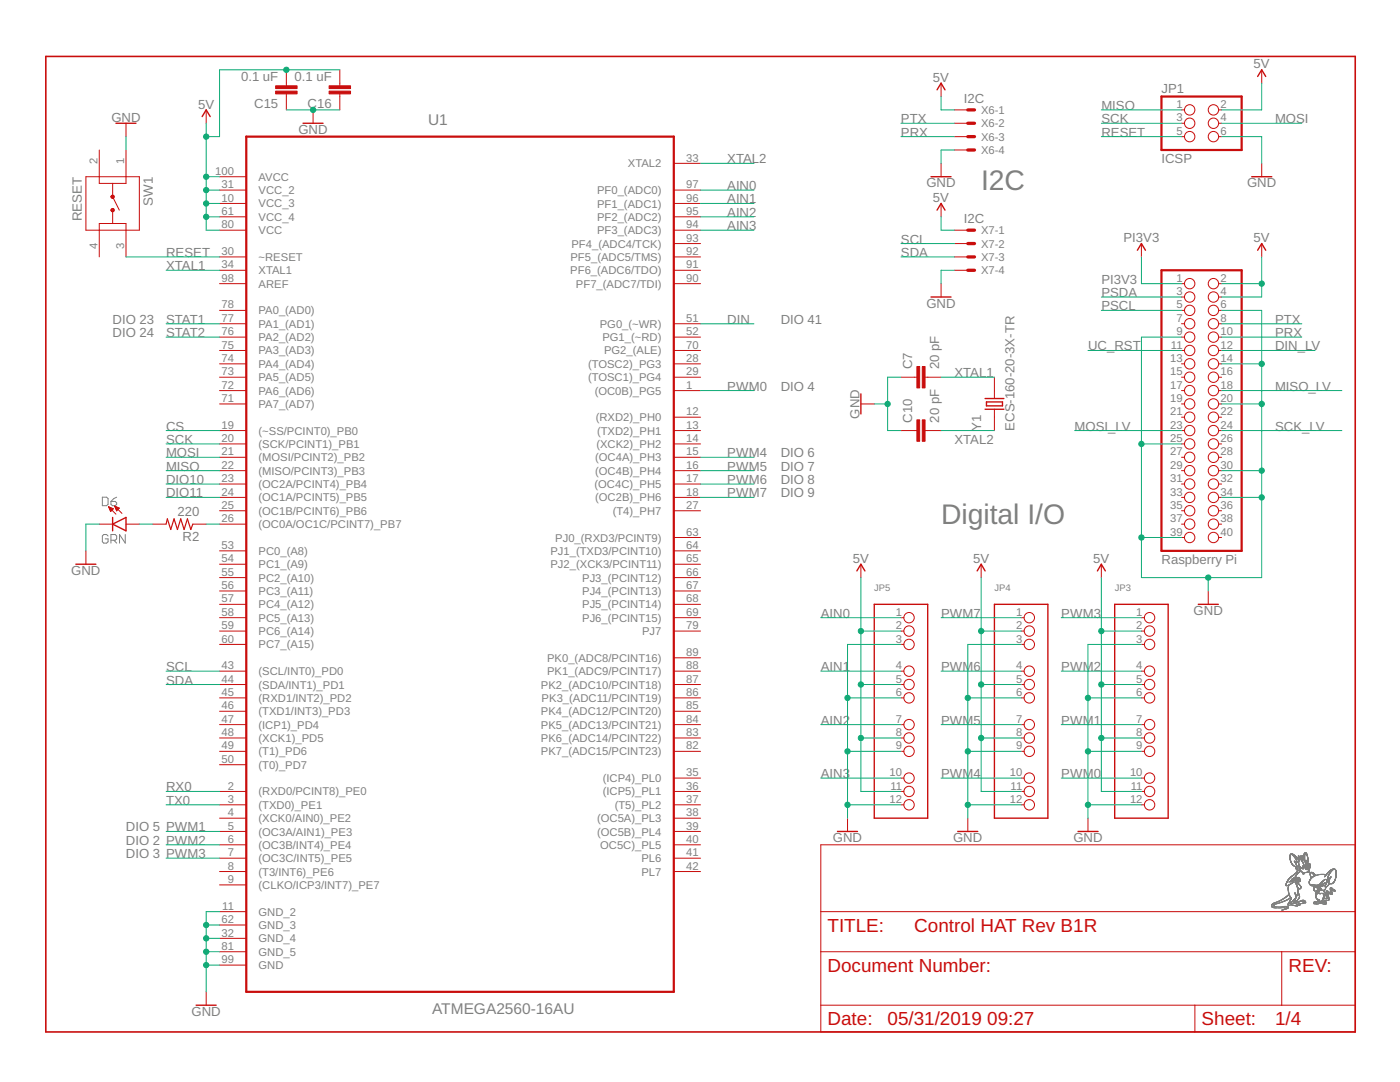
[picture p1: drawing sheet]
<svg xmlns="http://www.w3.org/2000/svg" width="279mm" height="216mm" viewBox="0 0 279 216" stroke-linecap="round" stroke-linejoin="round" font-family="sans-serif">
<defs><g id="words">
<g font-size="5.7" fill="#808080">
<text x="195.8" y="37.9">I2C</text>
<text x="187.8" y="104.6">Digital I/O</text>
</g>
<g font-size="3.8" fill="#c90d0c">
<text x="165.1" y="185.9">TITLE:</text>
<text x="182.5" y="185.9">Control HAT Rev B1R</text>
<text x="165.1" y="193.9">Document Number:</text>
<text x="257.1" y="193.9">REV:</text>
<text x="165.1" y="204.6">Date:</text>
<text x="177.1" y="204.6">05/31/2019</text>
<text x="197" y="204.6">09:27</text>
<text x="239.8" y="204.6">Sheet:</text>
<text x="254.5" y="204.6">1/4</text>
</g>
<g font-size="3.1" fill="#808080">
<text x="85.5" y="24.9">U1</text>
<text x="86.3" y="202.3">ATMEGA2560-16AU</text>
</g>
<g font-size="2.7" fill="#808080">
<text x="30.5" y="41.1" transform="rotate(-90 30.5 41.1)">SW1</text>
<text x="16.3" y="44.2" transform="rotate(-90 16.3 44.2)">RESET</text>
</g>
<g font-size="2.6" fill="#808080">
<text x="48.1" y="16.2">0.1 uF</text>
<text x="58.8" y="16.2">0.1 uF</text>
<text x="186.2" y="16.3">5V</text>
<text x="250.2" y="13.7">5V</text>
<text x="39.5" y="21.7">5V</text>
<text x="50.7" y="21.5">C15</text>
<text x="61.4" y="21.5">C16</text>
<text x="192.3" y="20.5">I2C</text>
<text x="219.8" y="21.9">MISO</text>
<text x="231.8" y="18.6">JP1</text>
<text x="22.2" y="24.3">GND</text>
<text x="59.6" y="26.7">GND</text>
<text x="179.8" y="27.3">PRX</text>
<text x="179.8" y="24.6">PTX</text>
<text x="219.8" y="24.6">SCK</text>
<text x="219.8" y="27.3">RESET</text>
<text x="254.5" y="24.6">MOSI</text>
<text x="145.1" y="32.6">XTAL2</text>
<text x="231.8" y="32.6">ICSP</text>
<text x="145.1" y="37.9">AIN0</text>
<text x="145.1" y="40.6">AIN1</text>
<text x="184.9" y="37.4">GND</text>
<text x="186.2" y="40.3">5V</text>
<text x="248.9" y="37.4">GND</text>
<text x="145.1" y="43.3">AIN2</text>
<text x="145.1" y="45.9">AIN3</text>
<text x="192.3" y="44.5">I2C</text>
<text x="33.1" y="51.3">RESET</text>
<text x="33.1" y="53.9">XTAL1</text>
<text x="179.8" y="51.3">SDA</text>
<text x="179.8" y="48.6">SCL</text>
<text x="224.2" y="48.3">PI3V3</text>
<text x="250.2" y="48.3">5V</text>
<text x="219.8" y="59.3">PSDA</text>
<text x="219.8" y="56.6">PI3V3</text>
<text x="22.5" y="64.6">DIO 23</text>
<text x="33.1" y="64.6">STAT1</text>
<text x="145.1" y="64.6">DIN</text>
<text x="155.8" y="64.6">DIO 41</text>
<text x="184.9" y="61.4">GND</text>
<text x="219.8" y="61.9">PSCL</text>
<text x="254.5" y="64.6">PTX</text>
<text x="22.5" y="67.3">DIO 24</text>
<text x="33.1" y="67.3">STAT2</text>
<text x="217.1" y="69.9">UC_RST</text>
<text x="254.5" y="67.3">PRX</text>
<text x="254.5" y="69.9">DIN_LV</text>
<text x="145.1" y="77.9">PWM0</text>
<text x="155.8" y="77.9">DIO 4</text>
<text x="182.1" y="73.7" transform="rotate(-90 182.1 73.7)">C7</text>
<text x="187.4" y="73.7" transform="rotate(-90 187.4 73.7)">20 pF</text>
<text x="190.5" y="75.3">XTAL1</text>
<text x="254.5" y="77.9">MISO_LV</text>
<text x="171.5" y="83.5" transform="rotate(-90 171.5 83.5)">GND</text>
<text x="33.1" y="88.6">SCK</text>
<text x="33.1" y="85.9">CS</text>
<text x="182.1" y="84.3" transform="rotate(-90 182.1 84.3)">C10</text>
<text x="187.4" y="84.3" transform="rotate(-90 187.4 84.3)">20 pF</text>
<text x="190.5" y="88.6">XTAL2</text>
<text x="195.8" y="85.9" transform="rotate(-90 195.8 85.9)">Y1</text>
<text x="202.5" y="85.9" transform="rotate(-90 202.5 85.9)">ECS-160-20-3X-TR</text>
<text x="214.5" y="85.9">MOSI_LV</text>
<text x="254.5" y="85.9">SCK_LV</text>
<text x="33.1" y="91.3">MOSI</text>
<text x="33.1" y="93.9">MISO</text>
<text x="145.1" y="91.3">PWM4</text>
<text x="145.1" y="93.9">PWM5</text>
<text x="155.8" y="91.3">DIO 6</text>
<text x="155.8" y="93.9">DIO 7</text>
<text x="33.1" y="96.6">DIO10</text>
<text x="33.1" y="99.3">DIO11</text>
<text x="145.1" y="96.6">PWM6</text>
<text x="145.1" y="99.3">PWM7</text>
<text x="155.8" y="96.6">DIO 8</text>
<text x="155.8" y="99.3">DIO 9</text>
<text x="35.4" y="103">220</text>
<text x="36.4" y="108">R2</text>
<text x="170.2" y="112.3">5V</text>
<text x="194.2" y="112.3">5V</text>
<text x="218.2" y="112.3">5V</text>
<text x="231.8" y="112.6">Raspberry Pi</text>
<text x="14.2" y="114.7">GND</text>
<text x="163.8" y="123.3">AIN0</text>
<text x="187.8" y="123.3">PWM7</text>
<text x="211.8" y="123.3">PWM3</text>
<text x="238.2" y="122.7">GND</text>
<text x="33.1" y="136.6">SDA</text>
<text x="33.1" y="133.9">SCL</text>
<text x="163.8" y="133.9">AIN1</text>
<text x="187.8" y="133.9">PWM6</text>
<text x="211.8" y="133.9">PWM2</text>
<text x="163.8" y="144.6">AIN2</text>
<text x="187.8" y="144.6">PWM5</text>
<text x="211.8" y="144.6">PWM1</text>
<text x="163.8" y="155.2">AIN3</text>
<text x="187.8" y="155.2">PWM4</text>
<text x="211.8" y="155.2">PWM0</text>
<text x="33.1" y="160.6">TX0</text>
<text x="33.1" y="157.9">RX0</text>
<text x="25.1" y="165.9">DIO 5 PWM1</text>
<text x="25.1" y="168.6">DIO 2 PWM2</text>
<text x="25.1" y="171.2">DIO 3 PWM3</text>
<text x="166.2" y="168">GND</text>
<text x="190.2" y="168">GND</text>
<text x="214.2" y="168">GND</text>
<text x="38.2" y="202.7">GND</text>
</g>
<g font-size="2.2" fill="#808080">
<text x="195.8" y="22.7">X6-1</text>
<text x="234.8" y="21.6">1</text>
<text x="243.6" y="21.6">2</text>
<text x="195.8" y="25.4">X6-2</text>
<text x="195.8" y="28.1">X6-3</text>
<text x="234.8" y="24.2">3</text>
<text x="234.8" y="26.9">5</text>
<text x="243.6" y="24.2">4</text>
<text x="243.6" y="26.9">6</text>
<text x="19.4" y="32.8" transform="rotate(-90 19.4 32.8)">2</text>
<text x="24.8" y="32.8" transform="rotate(-90 24.8 32.8)">1</text>
<text x="42.9" y="34.9">100</text>
<text x="125.3" y="33.4">XTAL2</text>
<text x="136.9" y="32.2">33</text>
<text x="195.8" y="30.7">X6-4</text>
<text x="44.2" y="37.6">31</text>
<text x="44.2" y="40.2">10</text>
<text x="51.6" y="36.1">AVCC</text>
<text x="51.6" y="38.7">VCC_2</text>
<text x="51.6" y="41.4">VCC_3</text>
<text x="119.1" y="38.7">PF0_(ADC0)</text>
<text x="119.1" y="41.4">PF1_(ADC1)</text>
<text x="136.9" y="37.6">97</text>
<text x="136.9" y="40.2">96</text>
<text x="44.2" y="42.9">61</text>
<text x="44.2" y="45.6">80</text>
<text x="51.6" y="44.1">VCC_4</text>
<text x="51.6" y="46.7">VCC</text>
<text x="119.1" y="44.1">PF2_(ADC2)</text>
<text x="119.1" y="46.7">PF3_(ADC3)</text>
<text x="136.9" y="42.9">95</text>
<text x="136.9" y="45.6">94</text>
<text x="195.8" y="46.7">X7-1</text>
<text x="19.4" y="49.6" transform="rotate(-90 19.4 49.6)">4</text>
<text x="24.8" y="49.6" transform="rotate(-90 24.8 49.6)">3</text>
<text x="44.2" y="50.9">30</text>
<text x="44.2" y="53.6">34</text>
<text x="51.6" y="52.1">~RESET</text>
<text x="113.8" y="52.1">PF5_(ADC5/TMS)</text>
<text x="114" y="49.4">PF4_(ADC4/TCK)</text>
<text x="136.9" y="48.2">93</text>
<text x="136.9" y="50.9">92</text>
<text x="136.9" y="53.6">91</text>
<text x="195.8" y="49.4">X7-2</text>
<text x="195.8" y="52.1">X7-3</text>
<text x="44.2" y="56.2">98</text>
<text x="51.6" y="54.7">XTAL1</text>
<text x="51.6" y="57.4">AREF</text>
<text x="113.8" y="54.7">PF6_(ADC6/TDO)</text>
<text x="114.9" y="57.4">PF7_(ADC7/TDI)</text>
<text x="136.9" y="56.2">90</text>
<text x="195.8" y="54.7">X7-4</text>
<text x="234.8" y="56.2">1</text>
<text x="234.8" y="58.9">3</text>
<text x="243.6" y="56.2">2</text>
<text x="243.6" y="58.9">4</text>
<text x="44.2" y="61.6">78</text>
<text x="44.2" y="64.2">77</text>
<text x="51.6" y="62.7">PA0_(AD0)</text>
<text x="51.6" y="65.4">PA1_(AD1)</text>
<text x="119.7" y="65.4">PG0_(~WR)</text>
<text x="136.9" y="64.2">51</text>
<text x="234.8" y="61.6">5</text>
<text x="234.8" y="64.2">7</text>
<text x="243.6" y="61.6">6</text>
<text x="243.6" y="64.2">8</text>
<text x="44.2" y="66.9">76</text>
<text x="44.2" y="69.6">75</text>
<text x="51.6" y="68.1">PA2_(AD2)</text>
<text x="51.6" y="70.7">PA3_(AD3)</text>
<text x="120.2" y="68.1">PG1_(~RD)</text>
<text x="120.5" y="70.7">PG2_(ALE)</text>
<text x="136.9" y="66.9">52</text>
<text x="136.9" y="69.6">70</text>
<text x="233.7" y="69.6">11</text>
<text x="234.8" y="66.9">9</text>
<text x="243.6" y="66.9">10</text>
<text x="243.6" y="69.6">12</text>
<text x="44.2" y="72.2">74</text>
<text x="44.2" y="74.9">73</text>
<text x="44.2" y="77.6">72</text>
<text x="51.6" y="73.4">PA4_(AD4)</text>
<text x="51.6" y="76.1">PA5_(AD5)</text>
<text x="117.4" y="73.4">(TOSC2)_PG3</text>
<text x="117.4" y="76.1">(TOSC1)_PG4</text>
<text x="136.9" y="72.2">28</text>
<text x="136.9" y="74.9">29</text>
<text x="136.9" y="77.6">1</text>
<text x="233.5" y="72.2">13</text>
<text x="233.5" y="74.9">15</text>
<text x="233.5" y="77.6">17</text>
<text x="243.6" y="72.2">14</text>
<text x="243.6" y="74.9">16</text>
<text x="243.6" y="77.6">18</text>
<text x="44.2" y="80.2">71</text>
<text x="51.6" y="78.7">PA6_(AD6)</text>
<text x="51.6" y="81.4">PA7_(AD7)</text>
<text x="118.7" y="78.7">(OC0B)_PG5</text>
<text x="136.9" y="82.9">12</text>
<text x="233.5" y="80.2">19</text>
<text x="233.5" y="82.9">21</text>
<text x="243.6" y="80.2">20</text>
<text x="243.6" y="82.9">22</text>
<text x="44.2" y="85.6">19</text>
<text x="44.2" y="88.2">20</text>
<text x="51.6" y="86.7">(~SS/PCINT0)_PB0</text>
<text x="51.6" y="89.4">(SCK/PCINT1)_PB1</text>
<text x="118.9" y="84.1">(RXD2)_PH0</text>
<text x="119" y="89.4">(XCK2)_PH2</text>
<text x="119.2" y="86.7">(TXD2)_PH1</text>
<text x="136.9" y="85.6">13</text>
<text x="136.9" y="88.2">14</text>
<text x="233.5" y="85.6">23</text>
<text x="233.5" y="88.2">25</text>
<text x="243.6" y="85.6">24</text>
<text x="243.6" y="88.2">26</text>
<text x="44.2" y="90.9">21</text>
<text x="44.2" y="93.6">22</text>
<text x="51.6" y="92.1">(MOSI/PCINT2)_PB2</text>
<text x="51.6" y="94.7">(MISO/PCINT3)_PB3</text>
<text x="118.8" y="92.1">(OC4A)_PH3</text>
<text x="118.8" y="94.7">(OC4B)_PH4</text>
<text x="136.9" y="90.9">15</text>
<text x="136.9" y="93.6">16</text>
<text x="233.5" y="90.9">27</text>
<text x="233.5" y="93.6">29</text>
<text x="243.6" y="90.9">28</text>
<text x="243.6" y="93.6">30</text>
<text x="44.2" y="96.2">23</text>
<text x="44.2" y="98.9">24</text>
<text x="44.2" y="101.5">25</text>
<text x="51.6" y="97.4">(OC2A/PCINT4)_PB4</text>
<text x="51.6" y="100.1">(OC1A/PCINT5)_PB5</text>
<text x="118.7" y="97.4">(OC4C)_PH5</text>
<text x="118.8" y="100.1">(OC2B)_PH6</text>
<text x="136.9" y="96.2">17</text>
<text x="136.9" y="98.9">18</text>
<text x="136.9" y="101.5">27</text>
<text x="233.5" y="96.2">31</text>
<text x="233.5" y="98.9">33</text>
<text x="233.5" y="101.5">35</text>
<text x="243.6" y="96.2">32</text>
<text x="243.6" y="98.9">34</text>
<text x="243.6" y="101.5">36</text>
<text x="44.2" y="104.2">26</text>
<text x="51.6" y="102.7">(OC1B/PCINT6)_PB6</text>
<text x="51.6" y="105.4">(OC0A/OC1C/PCINT7)_PB7</text>
<text x="122.3" y="102.7">(T4)_PH7</text>
<text x="136.9" y="106.9">63</text>
<text x="233.5" y="104.2">37</text>
<text x="233.5" y="106.9">39</text>
<text x="243.6" y="104.2">38</text>
<text x="243.6" y="106.9">40</text>
<text x="44.2" y="109.5">53</text>
<text x="44.2" y="112.2">54</text>
<text x="51.6" y="110.7">PC0_(A8)</text>
<text x="51.6" y="113.4">PC1_(A9)</text>
<text x="109.8" y="110.7">PJ1_(TXD3/PCINT10)</text>
<text x="109.9" y="113.4">PJ2_(XCK3/PCINT11)</text>
<text x="110.8" y="108.1">PJ0_(RXD3/PCINT9)</text>
<text x="136.9" y="109.5">64</text>
<text x="136.9" y="112.2">65</text>
<text x="44.2" y="114.9">55</text>
<text x="44.2" y="117.5">56</text>
<text x="51.6" y="116.1">PC2_(A10)</text>
<text x="51.6" y="118.7">PC3_(A11)</text>
<text x="116.2" y="116.1">PJ3_(PCINT12)</text>
<text x="116.2" y="118.7">PJ4_(PCINT13)</text>
<text x="136.9" y="114.9">66</text>
<text x="136.9" y="117.5">67</text>
<text x="44.2" y="120.2">57</text>
<text x="44.2" y="122.9">58</text>
<text x="44.2" y="125.5">59</text>
<text x="51.6" y="121.4">PC4_(A12)</text>
<text x="51.6" y="124.1">PC5_(A13)</text>
<text x="116.2" y="121.4">PJ5_(PCINT14)</text>
<text x="116.2" y="124.1">PJ6_(PCINT15)</text>
<text x="136.9" y="120.2">68</text>
<text x="136.9" y="122.9">69</text>
<text x="136.9" y="125.5">79</text>
<text x="178.8" y="122.9">1</text>
<text x="178.8" y="125.5">2</text>
<text x="202.8" y="122.9">1</text>
<text x="202.8" y="125.5">2</text>
<text x="226.8" y="122.9">1</text>
<text x="226.8" y="125.5">2</text>
<text x="44.2" y="128.2">60</text>
<text x="51.6" y="126.7">PC6_(A14)</text>
<text x="51.6" y="129.4">PC7_(A15)</text>
<text x="128.1" y="126.7">PJ7</text>
<text x="136.9" y="130.9">89</text>
<text x="178.8" y="128.2">3</text>
<text x="202.8" y="128.2">3</text>
<text x="226.8" y="128.2">3</text>
<text x="44.2" y="133.5">43</text>
<text x="44.2" y="136.2">44</text>
<text x="51.6" y="134.7">(SCL/INT0)_PD0</text>
<text x="51.6" y="137.4">(SDA/INT1)_PD1</text>
<text x="107.9" y="137.4">PK2_(ADC10/PCINT18)</text>
<text x="109.2" y="132.1">PK0_(ADC8/PCINT16)</text>
<text x="109.2" y="134.7">PK1_(ADC9/PCINT17)</text>
<text x="136.9" y="133.5">88</text>
<text x="136.9" y="136.2">87</text>
<text x="178.8" y="133.5">4</text>
<text x="178.8" y="136.2">5</text>
<text x="202.8" y="133.5">4</text>
<text x="202.8" y="136.2">5</text>
<text x="226.8" y="133.5">4</text>
<text x="226.8" y="136.2">5</text>
<text x="44.2" y="138.9">45</text>
<text x="44.2" y="141.5">46</text>
<text x="51.6" y="140.1">(RXD1/INT2)_PD2</text>
<text x="51.6" y="142.7">(TXD1/INT3)_PD3</text>
<text x="107.9" y="142.7">PK4_(ADC12/PCINT20)</text>
<text x="108.1" y="140.1">PK3_(ADC11/PCINT19)</text>
<text x="136.9" y="138.9">86</text>
<text x="136.9" y="141.5">85</text>
<text x="178.8" y="138.9">6</text>
<text x="202.8" y="138.9">6</text>
<text x="226.8" y="138.9">6</text>
<text x="44.2" y="144.2">47</text>
<text x="44.2" y="146.9">48</text>
<text x="44.2" y="149.5">49</text>
<text x="51.6" y="145.4">(ICP1)_PD4</text>
<text x="51.6" y="148.1">(XCK1)_PD5</text>
<text x="107.9" y="145.4">PK5_(ADC13/PCINT21)</text>
<text x="107.9" y="148.1">PK6_(ADC14/PCINT22)</text>
<text x="136.9" y="144.2">84</text>
<text x="136.9" y="146.9">83</text>
<text x="136.9" y="149.5">82</text>
<text x="178.8" y="144.2">7</text>
<text x="178.8" y="146.9">8</text>
<text x="178.8" y="149.5">9</text>
<text x="202.8" y="144.2">7</text>
<text x="202.8" y="146.9">8</text>
<text x="202.8" y="149.5">9</text>
<text x="226.8" y="144.2">7</text>
<text x="226.8" y="146.9">8</text>
<text x="226.8" y="149.5">9</text>
<text x="44.2" y="152.2">50</text>
<text x="51.6" y="150.7">(T1)_PD6</text>
<text x="51.6" y="153.4">(T0)_PD7</text>
<text x="107.9" y="150.7">PK7_(ADC15/PCINT23)</text>
<text x="136.9" y="154.9">35</text>
<text x="177.5" y="154.9">10</text>
<text x="201.5" y="154.9">10</text>
<text x="225.5" y="154.9">10</text>
<text x="45.4" y="157.5">2</text>
<text x="45.4" y="160.2">3</text>
<text x="51.6" y="158.7">(RXD0/PCINT8)_PE0</text>
<text x="51.6" y="161.4">(TXD0)_PE1</text>
<text x="120.3" y="156.1">(ICP4)_PL0</text>
<text x="120.3" y="158.7">(ICP5)_PL1</text>
<text x="122.7" y="161.4">(T5)_PL2</text>
<text x="136.9" y="157.5">36</text>
<text x="136.9" y="160.2">37</text>
<text x="177.5" y="160.2">12</text>
<text x="177.7" y="157.5">11</text>
<text x="201.5" y="160.2">12</text>
<text x="201.7" y="157.5">11</text>
<text x="225.5" y="160.2">12</text>
<text x="225.7" y="157.5">11</text>
<text x="45.4" y="162.9">4</text>
<text x="45.4" y="165.5">5</text>
<text x="51.6" y="164">(XCK0/AIN0)_PE2</text>
<text x="51.6" y="166.7">(OC3A/AIN1)_PE3</text>
<text x="119.2" y="164.1">(OC5A)_PL3</text>
<text x="119.2" y="166.7">(OC5B)_PL4</text>
<text x="136.9" y="162.9">38</text>
<text x="136.9" y="165.5">39</text>
<text x="45.4" y="168.2">6</text>
<text x="45.4" y="170.9">7</text>
<text x="45.4" y="173.5">8</text>
<text x="51.6" y="169.4">(OC3B/INT4)_PE4</text>
<text x="51.6" y="172">(OC3C/INT5)_PE5</text>
<text x="119.8" y="169.4">OC5C)_PL5</text>
<text x="128" y="172.1">PL6</text>
<text x="136.9" y="168.2">40</text>
<text x="136.9" y="170.9">41</text>
<text x="136.9" y="173.5">42</text>
<text x="45.4" y="176.2">9</text>
<text x="51.6" y="174.7">(T3/INT6)_PE6</text>
<text x="51.6" y="177.4">(CLKO/ICP3/INT7)_PE7</text>
<text x="128" y="174.7">PL7</text>
<text x="44.2" y="184.2">62</text>
<text x="44.4" y="181.5">11</text>
<text x="51.6" y="182.7">GND_2</text>
<text x="51.6" y="185.4">GND_3</text>
<text x="44.2" y="186.9">32</text>
<text x="44.2" y="189.5">81</text>
<text x="51.6" y="188">GND_4</text>
<text x="51.6" y="190.7">GND_5</text>
<text x="44.2" y="192.2">99</text>
<text x="51.6" y="193.4">GND</text>
</g>
<g font-size="1.9" fill="#808080">
<text x="174.5" y="117.9">JP5</text>
<text x="198.5" y="117.9">JP4</text>
<text x="222.5" y="117.9">JP3</text>
</g>
</g></defs>
<g fill="none" stroke="#808080" stroke-width=".2">
<path d="M20.4 99.2h.9l.3 .3v1.1l-.3 .3h-.9zM23.3 99.2l-.6 .3-.6 .6M21.6 107l-.3-.3h-.6l-.3 .3v1.1l.3 .3h.6l.3-.3v-.6h-.6M22.1 107.8h.9l.3-.3v-.5l-.3-.3h-.9v1.7M22.1 100.1h.9l.3 .3v.2l-.3 .3h-.6l-.3-.3zM22.7 107.8l.6 .6M25 106.7v1.7l-1.1-1.7v1.7M255 180h-.2M255.1 179.9h-.2M255.2 179.9h-.1M255.4 179.8h-.2M255.4 179.7l-.1 .1"/>
<path d="M255.5 179.7h-.1M255.7 179.6l-.2 .1M255.7 179.6h-.1M255.8 179.6h-.1M255.9 179.5h-.1M256 180h-.2M256 179.5h-.1M256.1 179.4h-.2M256.1 179.9h-.2M256.2 179.3l-.1 .1M256.2 179.9h-.1M256.2 179.3h-.1"/>
<path d="M256.3 179.3h-.1M256.4 179.2h-.1M256.4 179.8h-.2M256.5 179.2h-.2M256.5 179.7l-.1 .1M256.5 179.1h-.1M256.6 179.7h-.1M256.6 179l-.1 .1M256.6 176.6h.1M256.6 176.7h.4M256.6 176.6v.1M256.6 176.7h.1"/>
<path d="M256.6 179h.1M256.6 176.5l.1 .1M256.6 176.5h.1M256.7 176.4v.1M256.7 176.4h.1M256.7 176.3h.1M256.7 179.6l-.1 .1M256.7 178.9l-.1 .1M256.7 176.3v.1M256.7 176.2h.1M256.8 178.9h-.1M256.8 176.1l-.1 .1"/>
<path d="M256.8 176.1h.1M256.8 179.6h-.1M256.8 178.9h.1M256.9 176h-.1M256.9 175.9h.1M256.9 179.6h-.1M256.9 178.8h-.1M256.9 175.8h.1M257 178.8h-.1M257 175.8h-.1M257 175.7h.1M257 179.5h-.1"/>
<path d="M257 176.7h.2l-.1 .1M257 178.7h.1M257.1 175.6h-.1M257.1 175.6h.1M257.1 179.5h-.1M257.1 178.6l-.1 .1M257.1 177.6h.1M257.1 177.5h.1M257.1 177.4h.1M257.1 177.3h.1M257.1 177.2h.1M257.1 177.1h.1"/>
<path d="M257.1 175.5h.1M257.1 177.8h.1M257.1 177.7h.1M257.1 177h.1M257.1 176.9h.1M257.1 176.8h.1M257.1 178.6h.1M257.1 177.9l.1 .1M257.1 178h.1M257.1 177.9h.1M257.1 177v.1M257.1 177.2v.2"/>
<path d="M257.2 178h.1M257.2 178.1h.1M257.2 178.2v.1M257.2 178.2h.1M257.2 179.4h-.1M257.2 178.4h.1M257.2 178.3v.1M257.2 178.3h.1M257.2 175.5h-.1M257.2 178.4l.1 .1M257.2 176.6h-.1M257.2 178.5h.1"/>
<path d="M257.2 175.4h.1M257.3 178.6h.1M257.3 179.3l-.1 .1M257.3 178.5h-.1M257.3 175.4h-.1M257.3 180h.1M257.3 178.7h.1M257.3 175.3h-.1M257.3 175.3h.1M257.3 178.8h.1M257.3 176.6h-.1M257.4 179.3h-.1"/>
<path d="M257.4 179.9h-.1M257.4 178.8h.1M257.4 171h.1M257.4 170.9h.1M257.4 179.9h.1M257.4 176.5h-.1M257.4 175.2h-.1M257.4 171.2h.1M257.4 179.8h.1M257.4 171.3h.1M257.4 178.9h.1M257.4 171.1h.1"/>
<path d="M257.4 171.2l.1 .2M257.4 170.7v.1M257.4 170.8v.1M257.4 170.8h.1M257.5 179.8h-.1M257.5 178.9v.1M257.5 171.4h.1M257.5 170.7h.1M257.5 179.7l-.1 .1M257.5 171.5h.1M257.5 176.5h-.1M257.5 175.2h-.1"/>
<path d="M257.5 171.5v.1M257.5 179.7h.1M257.5 179.6h.1M257.5 179.2h-.1M257.5 171.6h.1M257.5 170.6v.1M257.5 171.7l.1 .1M257.5 179h.1M257.5 175.1h.1M257.5 179.6v.1M257.5 176h-.3M257.5 171.7h.1"/>
<path d="M257.5 170.6h.1M257.5 170.5h.4M257.6 176.4h.1M257.6 179.6h-.1M257.6 171.8v.1M257.6 176.4h-.1M257.6 175.1h-.1M257.6 171.9h.1M257.6 170.5h-.1M257.6 179.5h.1M257.6 179.4h.1M257.6 175.9h-.1"/>
<path d="M257.6 175.8h.1M257.6 170.4l.1 .1M257.6 170.4h.4M257.6 171.9v.1M257.6 179.2h.1M257.6 179.1h.1M257.6 175h-.1M257.6 172h.1M257.7 179.3h.1M257.7 179.2h-.2M257.7 172.1h.1M257.7 179.3l-.1 .1"/>
<path d="M257.7 175.7h-.1M257.7 175h-.1M257.7 172.2h.1M257.7 170.3h.1M257.7 176.3h.1M257.7 175.7h.1M257.7 172.2l.1 .1M257.7 175.9h-.2M257.7 175.6h.1M257.7 172.3h.1M257.8 176.3h-.2M257.8 175.6h-.1"/>
<path d="M257.8 174.9h-.2M257.8 172.3h.1M257.8 174.9h-.1M257.8 172.4h.1M257.8 170.5h.1M257.9 180h-.1M257.9 175.9h.2M257.9 175.5h.1M257.9 175.4h.1M257.9 172.4h.1M257.9 179.9h-.1M257.9 176.2h-.1"/>
<path d="M257.9 175.9h-.2M257.9 174.8h-.1M257.9 172.5h.1M257.9 170.6h.1M257.9 172.5l.1 .1M257.9 179.9h.1M257.9 175.6h.1M257.9 170.4l.1 .1M258 176.1h.1M258 176h.7M258 175.8h-.1M258 172.6h.1"/>
<path d="M258 170.6h.1M258 174.8h-.1M258 179.8h-.1M258 176.1l-.1 .1M258 175.6h.1M258 170.7h.1M258 179.7v.1M258 174.7h.1M258 172.7h.1M258 170.5h.1M258.1 176h-.1M258.1 175.9h.1"/>
<path d="M258.1 170.7v.1M258.1 179.7h-.1M258.1 174.7h-.1M258.1 175.7h-.1M258.1 170.5h.1M258.1 175.7h.1M258.1 172.7h.1M258.1 170.8h.1M258.1 179.7h.1M258.1 179.6h.1M258.2 174.6h-.1M258.2 172.8h.1"/>
<path d="M258.2 170.8l.1 .1M258.2 170.6h.1M258.2 175.5h.1M258.2 175.4h.1M258.2 180h.1M258.2 175.6h.1M258.2 175.3h.1M258.2 175.2h.1M258.2 170.9h.1M258.2 176h.2M258.2 175.3h-.3M258.3 179.6h-.1"/>
<path d="M258.3 172.8h.1M258.3 170.9h.1M258.3 170.6h.1M258.3 175.7h.1M258.3 174.5h-.1M258.3 179.8h.3M258.3 175.2h-.1M258.3 171h.1M258.3 179.5h-.1M258.3 171.8h.1M258.3 175.1h.1M258.3 171.9h.1"/>
<path d="M258.3 170.7h.1M258.3 179.9h.1M258.3 175h.3M258.4 179.8h.1M258.4 179.5h-.1M258.4 175.7h.2M258.4 174.5h-.1M258.4 171.9h.1M258.4 170.7l.1 .1M258.4 175.1h-.1M258.4 171.1h.1M258.4 180h-.1"/>
<path d="M258.4 179.9h.1M258.4 179.4h-.1M258.4 174.4h-.1M258.4 172.9h.5M258.4 172h.1M258.4 171.1l.1 .1M258.4 179.9h-.2M258.4 179.7h.1M258.4 179.6h.1M258.4 178.2l.1 .1M258.4 178.2h.1M258.4 178.1v.1"/>
<path d="M258.4 175.6h.1M258.4 175.5h.1M258.4 172h.2M258.4 170.8h.1M258.4 175.4h.1M258.4 172.1h.1M258.5 179.6l-.1 .1M258.5 179.5h.1M258.5 178.4h.1M258.5 178.3h.1M258.5 175.7h.1M258.5 174.4h-.1"/>
<path d="M258.5 171.2h.1M258.5 170.8l.1 .1M258.5 179.4h.1M258.5 172.1h.1M258.5 179.7h.1M258.5 179.6h.1M258.5 179.3l-.1 .1M258.5 178.5h.1M258.5 175.3h.1M258.5 175.2h.1M258.5 174.3h.1M258.5 172.2h.1"/>
<path d="M258.5 171.3h.1M258.5 179.3h-.1M258.5 178.6h.1M258.5 175.8h.3M258.5 175.1h.3M258.5 174.3h-.1M258.6 178.6h.1M258.6 171.3h.1M258.6 170.9h.1M258.6 179.9h.1M258.6 179.7l-.1 .1M258.6 179.3h-.1"/>
<path d="M258.6 178.7h.1M258.6 178.6v.1M258.6 176.1l.1 .1M258.6 176.1h.1M258.6 176.1h.2M258.6 174.8v.2M258.6 174.9h.1M258.6 174.8h.1M258.6 172.3h.1M258.6 172.1h.1M258.6 171.4h.1M258.6 178.8h.1"/>
<path d="M258.6 175.2h-.1M258.6 178.9h.2M258.6 173.2v.1M258.6 176.3h.2M258.6 176.2h.1M258.6 173.2h.1M258.6 173.3h.1M258.6 172.4h.1M258.6 179.2h.1M258.6 178.9l.1 .1M258.6 176.3h.6M258.6 175.1h.1"/>
<path d="M258.6 174.7h.1M258.6 171.5h.1M258.6 171h.1M258.7 179.2h-.1M258.7 179h.1M258.7 176.4h.1M258.7 175.7h.1M258.7 175.6h.1M258.7 175.5h.1M258.7 174.8h-.1M258.7 174.2h-.1M258.7 173.4h.1"/>
<path d="M258.7 172.5h.1M258.7 172.4h.1M258.7 172.1h.1M258.7 171.5v.1M258.7 179.1h-.1M258.7 175.4h.1M258.7 173.1h-.1M258.7 172.5v.1M258.7 171.6h.1M258.7 171h.1M258.7 179.9h.1M258.7 178.9h-.1"/>
<path d="M258.7 176.5h.1M258.7 174.7h.1M258.7 176.1h.3M258.7 175.8h.3M258.7 173.5h.1M258.7 172.6h.1M258.7 171.7h.1M258.7 171.1h.1M258.7 180h-.1M258.7 176.6h.1M258.7 174.6h.1M258.7 173.1h.1"/>
<path d="M258.7 172.7h.1M258.8 176.6h.1M258.8 175.4h-.1M258.8 174.1h-.1M258.8 172.7h.1M258.8 171.8v.1M258.8 171.8h.1M258.8 171.1v.1M258.8 178.8h-.1M258.8 178.8h.1M258.8 178.7h.1M258.8 176.7h.1"/>
<path d="M258.8 175.1h.1M258.8 174.6h-.1M258.8 173.5h.1M258.8 173h-.1M258.8 172.8h.1M258.8 172.1h.1M258.8 171.9h.1M258.8 174.5h.1M258.8 172h.1M258.8 179.8h.1M258.8 179.7h.1M258.8 176.8h.1"/>
<path d="M258.8 175.3h-.1M258.8 175.2h.2M258.8 174h.1M258.8 172.9h.2M258.8 171.2h.1M258.8 179.7v.1M258.8 178.6h.1M258.8 176.4h.1M258.8 175.2h.1M258.8 173h.1M258.9 178.6l-.1 .1M258.9 178.6h.1"/>
<path d="M258.9 176.9h.1M258.9 176.8h.1M258.9 176.3h.1M258.9 176.2h.1M258.9 175.3h-.1M258.9 173.9h.1M258.9 174.5h-.1M258.9 174h-.1M258.9 171.2h.1M258.9 178.5h.1M258.9 177h.1M258.9 176.1h.1"/>
<path d="M258.9 174.4h-.1M258.9 173.9h-.1M258.9 173.8h.1M258.9 173.6h.2M258.9 171.3h.1M258.9 173.3h.1M258.9 177.1h.1M258.9 175.8h.1M258.9 179.6v.1M258.9 178.3h.1M258.9 177.2h.1M258.9 177.1h.2"/>
<path d="M258.9 173.7h.1M258.9 174.4h.1M258.9 173.7v.1M259 178.4h-.1M259 177.2h.1M259 175.7h.1M259 175.6h.1M259 179.6h-.1M259 178.2h.1M259 178.1h.1M259 171.4h.1M259 177.3h.1"/>
<path d="M259 177.4h.1M259 175.5h.1M259 174.3h-.1M259 172.9h.4M259 178.2v.1M259 175.1h.1M259 177.5h.1M259 175.3h.1M259 177.9l.1 .1M259 177.9h.1M259 177.8h.1M259 177.5v.2"/>
<path d="M259 177.6h.1M259 176.1l.1 .1M259 175.4h.1M259 175.2h-.2M259 175.1h.2M259 174.3h.1M259 179.5h.1M259 176.2h.1M259.1 179.5h-.1M259.1 178h-.1M259.1 171.2h.1M259.1 177.2h.1"/>
<path d="M259.1 176.3h.1M259.1 174.2h-.1M259.1 173.2h.3M259.1 171.1h.2M259.1 177.2l.1 .1M259.1 175.5h.1M259.1 171.1h.1M259.1 171h.1M259.1 180h-.1M259.1 178.2h.1M259.1 178.2l.1 .1M259.1 178.1v.1"/>
<path d="M259.1 175.5h-.1M259.1 174.2h.1M259.1 173.2h-.2M259.1 170.9h.1M259.1 170.8h.1M259.1 170.7h.1M259.1 179.4h.1M259.1 178.3h.1M259.1 176.4h.1M259.1 176h-.1M259.1 172.3h.1M259.1 172.2h.1"/>
<path d="M259.1 172.1h.1M259.1 172h.1M259.1 171.9h.1M259.2 178.4h.1M259.2 178.3h.1M259.2 175.9h-.1M259.2 172.4h.1M259.2 171.6h.1M259.2 170.9h-.1M259.2 179.3l-.1 .1M259.2 171.3h-.1M259.2 177.3h.1"/>
<path d="M259.2 176.4h.1M259.2 174.1h-.1M259.2 172.5h.1M259.2 171.8h.1M259.2 171.5h.1M259.2 171.2h-.1M259.2 179.3h.1M259.2 178.5l.1 .2M259.2 172.6h.1M259.2 171.9h.1M259.2 179.3h-.1M259.2 178.5h.1"/>
<path d="M259.2 177.4h.3M259.2 175.1h.1M259.2 172.7h.1M259.2 171.4h.1M259.2 176.5h.1M259.2 174.1h.1M259.2 171.7h.1M259.2 171h.1M259.3 171h.1M259.3 178.6h.1M259.3 176.5h.1M259.3 176h-.3"/>
<path d="M259.3 175.8h-.1M259.3 172.8h.1M259.3 171.7h-.2M259.3 171.3h-.1M259.3 179.2h-.1M259.3 179.1h.1M259.3 178.7h.1M259.3 175.2h.1M259.3 171.2h.1M259.3 179.9h-.2M259.3 178.8h.1M259.3 176.6h.1"/>
<path d="M259.3 174h-.1M259.3 173.7h.3M259.3 172.9l.2 .1M259.3 171.6h-.1M259.3 178.8v.1M259.3 179v.1M259.3 179h.1M259.3 178.9h.1M259.3 175.3h.1M259.4 175.3v.3M259.4 179l-.1 .1M259.4 171.5h-.2"/>
<path d="M259.4 171h-.1M259.4 179.8h.5M259.4 179h-.1M259.4 176.6h.1M259.4 175.7h-.1M259.4 175.6h.1M259.4 175.4h.1M259.4 173.2h.1M259.4 176.7h.1M259.4 175.9h-.2M259.4 174h-.1M259.4 173.4h.1"/>
<path d="M259.4 173.3h.1M259.4 171.5h-.1M259.4 170.9h-.1M259.4 173.7h-.5M259.4 175.5h.1M259.4 175.8h.1M259.4 173.5h.1M259.4 173h.1M259.4 170.9h.1M259.5 175.9h-.1M259.5 175.7h.1M259.5 171.4h.1"/>
<path d="M259.5 179.9h.1M259.5 176.8h.1M259.5 175.8h.1M259.5 173.9h.2M259.5 173.6h.1M259.5 173.9h-.1M259.5 173h.1M259.5 171.5h.1M259.5 171.2h.1M259.5 177.3h.1M259.5 176.8l.1 .1M259.5 173.7h.1"/>
<path d="M259.5 173.1h.2M259.6 173.8h.1M259.6 171.2h.1M259.6 179.9h-.3M259.6 177.2l-.1 .1M259.6 176.9v.1M259.6 171.5l.1 .1M259.6 170.8l-.2 .1M259.6 171.4h-.3M259.6 177.2h.1M259.6 177h.1M259.6 173.1h.1"/>
<path d="M259.6 171.3h.1M259.6 171h.4M259.7 177.1h-.1M259.7 173.2h.1M259.7 171.6h.1M259.7 171.1l-.4 .1M259.7 179.7l-.2 .1M259.7 173.9h.1M259.7 173.3h.3M259.7 171.7h.1M259.8 179.7h-.1M259.8 174h.1"/>
<path d="M259.8 173.3h.1M259.8 170.8h.3M259.8 171.7h.1M259.8 171.8h.1M259.8 171h-.2M259.8 171.8l.1 .1M259.8 171.3h.1M259.8 170.9h.1M259.8 170.8h-.3M259.9 171.9h.1M259.9 171.2h.2M259.9 179.9h.1"/>
<path d="M259.9 174.1h.2M259.9 171.7h.1M259.9 171.6h.1M259.9 171.2h.1M259.9 171.5h.1M259.9 170.9h-.1M259.9 179.6h.3M259.9 174.2h.1M259.9 174.3h.2M259.9 173.1h.3M259.9 173h.3M259.9 172.9h.5"/>
<path d="M259.9 172h.1M259.9 171h.2M260 179.9h.1M260 173.1h.2M260 172.9h.4M260 172h.1M260 171.2h.1M260 179.6l-.3 .1M260 173.2h.1M260 172.8h.4M260 172.1h.1M260 171.4h.1"/>
<path d="M260 170.8h.2M260 180h.1M260 174.4h.2M260 171.3h.1M260.1 172.2h.1M260.1 171.5h.2M260.1 171.1h.1M260.1 170.8l-.2 .1M260.1 179.7l.2 .1M260.1 179.7h.1M260.1 179.6l.2 .1M260.1 173.4h-.1"/>
<path d="M260.1 172.3h.1M260.1 171.3h.1M260.1 171h.1M260.1 173.3h.1M260.1 172.4h.1M260.1 171.5h.3M260.1 171.4h.1M260.1 170.9h.1M260.2 173.3h-.1M260.2 172.5h.1M260.2 170.7h.1M260.2 172.6h.1"/>
<path d="M260.2 172.7h.1M260.2 171.6h.2M260.2 170.7v.1M260.2 170.6h.1M260.2 173.2h-.2M260.2 171.4h-.3M260.2 170.5h.1M260.2 179.8h.3M260.2 174.3h.1M260.2 174.2h.1M260.3 173.2h-.1M260.3 170.4h.1"/>
<path d="M260.3 179.7h.1M260.3 171.7h.1M260.3 170.4h-.1M260.3 170.3h.1M260.3 173.1h-.1M260.3 179.9h.2M260.3 179.7l.1 .1M260.3 173h.4M260.3 171.5h.1M260.3 171.4h.1M260.3 171.3h.1M260.3 171.2h.1"/>
<path d="M260.3 171.1h.1M260.3 171h.1M260.3 170.9h.1M260.3 170.8h.1M260.3 170.7h.1M260.3 170.6h.1M260.4 179.9h.2M260.4 171.8h.1M260.4 170.6h.1M260.4 170.5h.1M260.4 170.3h-.1M260.4 173h1.1"/>
<path d="M260.4 171.9h.1M260.4 170.2h-.1M260.4 170.2h.3M260.4 180h.2M260.4 170.4v.1M260.4 170.3h.1M260.5 173.1h-.2M260.5 172h.2M260.5 170.4h-.1M260.5 170.2h.1M260.5 172.1h.1M260.5 172h.1"/>
<path d="M260.5 170.3h.1M260.5 172.2h.2M260.5 173.3h.8M260.6 173.4h.7M260.6 173.3h.7M260.6 173h.1M260.6 172.3h.1M260.6 172.2h.1M260.6 171.9h.1M260.6 170.1v.1M260.6 172.9h.1M260.6 172.4h.1"/>
<path d="M260.6 171.8h.1M260.6 173.4h.6M260.6 172.8h.1M260.6 171.7h.1M260.6 172.7h.2M260.6 172.6h.2M260.6 172.6h.1M260.6 172.5h.1M260.6 172.1h.1M260.6 172h.1M260.6 171.6h.1M260.6 173.5h.6"/>
<path d="M260.6 172.7h.1M260.7 174.1l-.8 .1M260.7 171.8h-.1M260.7 173.5h.4M260.7 172.8h-.1M260.7 170.3h.1M260.7 170.2l.1 .1M260.8 170.4h.1M260.8 170.5l.1 .1M260.8 172.5h.7M260.8 170.5h.1M260.8 174.1h-.2"/>
<path d="M260.8 172.6h-.1M260.8 170.6h.1M260.9 172.4h.6M260.9 170.7h.1M260.9 174h.2M260.9 170.8v.1M260.9 174h-.1M260.9 172.5l-.1 .1M260.9 172.4h.5M260.9 172.3h.1M260.9 170.9h.1M260.9 170.7v.1"/>
<path d="M260.9 173h.6M260.9 172.2l.1 .1M260.9 171.1h.1M260.9 171h.1M260.9 170.9l.1 .1M261 171.1h.1M261 172.1h.1M261 171.1v.1M261 172.1v.1M261 172.2l-.1 .1M261 171.2v.1M261 172v.1"/>
<path d="M261 172h.1M261 171.9h.1M261 171.8h.1M261 171.3h.1M261 171.2h.1M261 172.9h.5M261 172.3h.4M261 171.7h.1M261 171.6h.1M261 171.5h.1M261 172.8h.5M261 171.4h.1"/>
<path d="M261 171.7v.1M261 171.9v.1M261.1 172.8h.4M261.1 172.5l.4 .1M261.1 173.9h-.1M261.1 172.7h.4M261.1 172.3h.2M261.1 174h.1M261.1 172.6h.4M261.1 173.9h.1M261.2 173.8h.1M261.2 174.1h.1"/>
<path d="M261.2 173.8h-.1M261.2 173.7h.1M261.3 173.7h-.1M261.3 176.2v.1M261.3 173.6h.1M261.3 176.2h.1M261.3 176.1h.1M261.3 176h.1M261.3 174h.1M261.3 173.8h.1M261.3 173.6l-.1 .1M261.3 175.9v.1"/>
<path d="M261.3 176.3h.1M261.3 173.9h.1M261.3 173.5h.1M261.3 175.8v.1M261.3 175.8h.1M261.3 175.7h.1M261.3 176.4h.1M261.4 175.8h-.1M261.4 176.5h.1M261.4 175.7h.1M261.4 173.2h-.9M261.4 176.5h.7"/>
<path d="M261.4 175.6h.1M261.5 176.6h.1M261.5 175.6h-.1M261.5 175.5h.1M261.5 173.1h-1M261.5 174.5h.1M261.5 174.4h.1M261.5 174.3h.1M261.5 174.7l.1 .1M261.5 174.5v.1M261.5 174.6h.1M261.5 173h-.6"/>
<path d="M261.5 174.7h.1M261.5 175.4h.1M261.5 174.8h.1M261.5 174.1h.3M261.6 175.5h-.1M261.6 174.9h.1M261.6 174.2h-.1M261.6 176.7h.1M261.6 175h.1M261.6 174.1h.3M261.6 175.4h.1M261.6 175.1h.1"/>
<path d="M261.6 176.7h.3M261.7 175.2h.1M261.7 175.1h.1M261.7 175.3h-.1M261.7 176.6h.2M261.7 175.3h.1M261.8 174.2h.1M261.8 176.8h1.6M261.9 174.2h.1M261.9 175.1h-.1M261.9 174.1h.1M261.9 175.1h.1"/>
<path d="M261.9 174.3h.1M262 174.3h.1M262 176.6h.6M262 175h-.1M262 174.2h.1M262 176.8h.5M262 174.4h.1M262.1 175h-.1M262.1 174.4h.1M262.1 174.2h.1M262.1 174.5h.1M262.2 177.5h.1"/>
<path d="M262.2 174.9h-.2M262.2 174.5h.1M262.2 174.3h.1M262.2 177.4h.1M262.2 177.3h.1M262.2 174.6h.1M262.2 177.6h.1M262.2 177.2h.1M262.2 177.7h.1M262.2 174.9h-.1M262.3 177.7h.1M262.3 177.1h.1"/>
<path d="M262.3 174.7h.1M262.3 177.1h-.1M262.3 177h.1M262.3 176.8l.1 .1M262.3 174.4h.1M262.3 179.9h.3M262.3 174.8h-.1M262.3 180h.1M262.3 177.8h.2M262.3 174.5h.1M262.4 177h.1M262.4 174.5h.1"/>
<path d="M262.4 180h.3M262.4 174.6h.1M262.4 179.9h.1M262.4 177.8h.3M262.4 177h1.1M262.4 176.9l-.1 .1M262.5 176.6h.5M262.5 174.8h-.2M262.5 174.7h.2M262.5 174.6h.1M262.5 178.3h.1M262.6 178.4h.1"/>
<path d="M262.6 178.3h.1M262.6 179h.1M262.6 178.5h.1M262.6 174.7h-.2M262.6 178.2h-.1M262.6 179.1h.1M262.6 178.7v.1M262.6 178.9h.1M262.6 178.8h.1M262.6 178.7h.1M262.6 178.5h.2M262.6 176.8h1"/>
<path d="M262.6 179.2h.1M262.6 178.6v.1M262.6 178.6h.1M262.6 176.8l.8 .1M262.7 178.1h-.1M262.7 179.2h.1M262.7 178.6l-.1 .1M262.7 179.3h.1M262.7 178.6h.1M262.7 177h.7M262.7 176.9h.7M262.8 179.3h.1"/>
<path d="M262.8 178.5h-.1M262.8 178h-.1M262.8 177.8h-.1M262.8 179.3l.1 .1M262.8 178.4h.1M262.8 178.3h.1M262.8 177.7h.1M262.8 177.1h.5M262.8 179.4h.1M262.8 176.7h.5M262.9 180h.3M262.9 179.5h.1"/>
<path d="M262.9 177.7h-.1M262.9 179.5l.1 .1M262.9 177.9l-.1 .1M262.9 177.2h.1M262.9 177.3h.1M262.9 178.2l-.1 .1M262.9 178.2h.1M262.9 177.6h.1M262.9 177.4h.2M262.9 177.4h.1M263 178.2h-.1M263 177.9h-.1"/>
<path d="M263 177.5h.1M263 174.6h-.3M263 179.6v.1M263 179.6h.1M263 179.7h.1M263 178.2l.3 .1M263 177.6h.2M263 177.6h-.1M263 179.8h.1M263 179.7l.1 .1M263 178.1h.1M263.1 179.9h.1"/>
<path d="M263.1 179.8h.1M263.1 178.1h-.1M263.1 177.8h.1M263.1 177.4h.3M263.1 178.2h.3M263.1 178.2h.1M263.1 177.8h-.1M263.1 179.5h.1M263.1 178h-.1M263.1 174.6h-.2M263.1 177.9h.1M263.2 177.9l-.1 .1"/>
<path d="M263.2 179.5h.1M263.2 177.5l-.1 .1M263.2 177.1h-.3M263.2 176.6h-.4M263.2 179.8h.2M263.2 177.7h.3M263.2 179.6h.1M263.2 177.9h.1M263.2 177.8h.1M263.3 177.5h-.2M263.3 174.5h1.2M263.3 179.6l.1 .1"/>
<path d="M263.3 178.3h.1M263.3 177.8h-.1M263.3 176.5h-.2M263.3 179.9h.2M263.3 179.7h.1M263.3 177.7h-.2M263.3 177.4h.1M263.3 174.5h-.2M263.4 179.9h.2M263.4 180h.1M263.4 176.5h-.2M263.4 178.4h.1"/>
<path d="M263.4 178.2h.1M263.4 177.1h.1M263.4 176.7h-.2M263.5 176.4h-.2M263.5 177.1h.1M263.5 176.8h.4M263.5 176.4h-.1M263.5 177.2h.1M263.5 177.2l.1 .1M263.6 176.3h-.1M263.6 180h-.1M263.6 177.6h-.1"/>
<path d="M263.6 177.3h.1M263.6 176.7h.1M263.6 177.5l-.1 .1M263.6 177.5h.1M263.6 177.4h.1M263.6 176.2h.1M263.7 179.9h-.1M263.7 177.5h.1M263.7 176.1l-.1 .1M263.7 176.1h.1M263.7 177.5l.1 .1M263.8 176.6h-.4"/>
<path d="M263.8 179.9h.1M263.8 178.2l.2 .1M263.8 178.2h.1M263.8 180h.1M263.8 177.6h.6M263.8 176.6h-.3M263.8 176h-.1M263.8 176.5h-.1M263.8 176h.1M263.9 179.8h-.3M263.9 179.7l-.1 .1M263.9 179.7h.1"/>
<path d="M263.9 179.7h-.1M263.9 179.6h.1M263.9 176.5h-.1M263.9 176h.1M263.9 178.3h.2M263.9 177.7h.2M264 179.5h-.1M264 179.4h.1M264 176.8h-.2M264 179.3h.1M264 175.9h-.2M264.1 179.6h.3"/>
<path d="M264.1 179.2h.1M264.1 178.4h.1M264.1 176.8h-.1M264.1 179.3h-.1M264.1 176.6h.1M264.1 176.5h.1M264.1 175.9h-.2M264.1 179.1h.1M264.1 177.7h.1M264.1 176.7h-.1M264.1 176.4h-.2M264.1 179.6h-.2"/>
<path d="M264.1 179l.1 .1M264.1 179h.1M264.1 178.6h.1M264.1 178.5h.1M264.1 178.4h.2M264.1 177.8h.1M264.1 176.7h.1M264.1 176.4h-.1M264.1 175.8h-.2M264.1 178.9v.1M264.1 178.9h.2M264.1 178.8h.1"/>
<path d="M264.1 178.7h.1M264.1 175.8h-.1M264.2 177.8h.1M264.2 180h-.2M264.2 177.9h.1M264.2 175.7h-.1M264.2 179.1h.1M264.2 178.9h-.1M264.2 177.9l.1 .1M264.2 176.3h-.1M264.2 175.7h.1M264.3 179.2h.1"/>
<path d="M264.3 178.5h.1M264.3 179.9h.2M264.3 179.6h.9M264.3 178h.1M264.3 176.3h-.1M264.3 175.6h-.1M264.3 179.9h-.2M264.3 179.2h.2M264.3 178.1h.1M264.3 175h.1M264.4 178.1h.1M264.4 176.2h-.1"/>
<path d="M264.4 175.6h-.1M264.4 179.3h.1M264.4 178.8h-.1M264.4 176.7h.1M264.4 176.6h.1M264.4 174.9h-.1M264.4 178.2h.1M264.4 177.5l-.1 .1M264.4 174.5h.3M264.5 178.8h-.1M264.5 176.8v.1M264.5 176.8h.1"/>
<path d="M264.5 176.1h.1M264.5 175.5h.2M264.5 174.9h-.1M264.5 180h.1M264.5 178.2h.1M264.5 177.5h-.1M264.5 177h.1M264.5 176.9h.1M264.5 176.1l-.2 .1M264.5 174.8h-.1M264.5 179.3h.1M264.5 178.7h-.1"/>
<path d="M264.5 178.2l.1 .1M264.5 177h.2M264.5 175.5h-.1M264.5 179.9h.1M264.5 178.6h.1M264.5 177.5h.1M264.5 177.4h.1M264.5 177.3h.1M264.5 177.1h.1M264.5 177.2h.1M264.5 174.8h.1M264.5 174.7h.1"/>
<path d="M264.5 178.3l.1 .1M264.6 178.6l-.1 .1M264.6 178.6h.1M264.6 178.4h.1M264.6 176.6h-.1M264.6 174.7h-.1M264.6 180h.1M264.6 176.5h-.1M264.6 174.6h.1M264.6 179.3h.2M264.6 178.5h.1M264.6 176.5h.1"/>
<path d="M264.6 176.4h.1M264.7 176.4h-.1M264.7 175.5h.1M264.7 178h.1M264.7 177.9h.1M264.7 176.3h-.1M264.7 176.2h.1M264.7 178v.1M264.7 178.1h.1M264.7 176.3h.1M264.7 178.2l.1 .1M264.7 178.2h.1"/>
<path d="M264.7 178.1l.1 .1M264.7 177.8h.1M264.7 177.8h.2M264.7 176.1h.1M264.7 175.6h.1M264.8 178.4h.1M264.8 177h-.1M264.8 176.1h.1M264.8 178.4v.1M264.8 177.8h-.1M264.8 176.1l-.1 .1M264.8 174.5h-.1"/>
<path d="M264.8 178.5h.1M264.8 178.6h.1M264.8 176h.1M264.8 175.9h.1M264.8 175.6h.1M264.8 176.9h-.1M264.8 175.8h.1M264.8 175.7h.1M264.8 174.4h.1M264.8 178.8h.1M264.8 178.7h.1M264.8 178.9h.1"/>
<path d="M264.9 178.9v.1M264.9 179.3h.1M264.9 179h.1M264.9 179.3h-.1M264.9 179.1h.1M264.9 179.2v.1M264.9 179.2h.1M264.9 176.8l-.1 .1M264.9 174.3h-.1M264.9 174.3h.1M264.9 178.1h.1M264.9 178h.1"/>
<path d="M264.9 177.8h.1M264.9 176.8h.1M264.9 178.3l.1 .1M264.9 178.2h.1M265 178.4h.1M265 178.5h.1M265 176.8h-.1M265 175.5h.2M265 175.4h.1M265 175.3h.1M265 175.2h.1M265 175.1h.1"/>
<path d="M265 174.2h-.1M265 177.9h.1M265 178.6h.1M265 176.7h-.1M265 175.5h.1M265 175h.1M265 174.2h.1M265 178.6l.1 .1M265.1 178.6v.1M265.1 178.8h.1M265.1 178.7h.1M265.1 177.9h.1"/>
<path d="M265.1 176.7h-.1M265.1 176.6h.1M265.1 175h-.1M265.1 174.9h.1M265.1 174.8h.1M265.1 174.1h-.1M265.1 178.9h.1M265.1 174.9h-.1M265.1 177.9l.1 .1M265.1 176.3h.1M265.1 179h.1M265.1 178.9l.1 .1"/>
<path d="M265.1 178.2l.2 .1M265.1 176.2h.2M265.1 176.1l.1 .1M265.1 176.1h.1M265.1 174.7h.1M265.2 179v.1M265.2 179h.1M265.2 178.2l-.2 .1M265.2 176.6h-.1M265.2 176.3h-.1M265.2 176.1h.1M265.2 176h.1"/>
<path d="M265.2 174.7h-.1M265.2 174h-.1M265.2 179.1h.1M265.2 179.2h.1M265.2 176.5h.1M265.2 175.9h.1M265.2 174.6h.1M265.2 179.6h-.1M265.2 179.2v.1M265.2 179.5h.1M265.2 179.3h.1M265.2 178h.1"/>
<path d="M265.2 176.5h-.1M265.2 175.8h.1M265.2 174.5h.1M265.2 179.6h.1M265.2 179.3v.2M265.2 179.4h.1M265.2 176.4h.1M265.2 176.3h.1M265.2 175.7h.1M265.3 178.1h.1M265.3 173.9h-.1M265.3 178.3h.1"/>
<path d="M265.3 175.7h-.1M265.3 175.6h.1M265.3 175.4h-.1M265.3 174.5h-.1M265.3 178.1h.2M265.3 174.4h-.1M265.3 174.4h.1M265.3 175.5h.1M265.3 175.4h.1M265.4 178.4h.1M265.4 175.5h-.1M265.4 175.3h.1"/>
<path d="M265.4 174.3h-.1M265.4 173.8h-.1M265.4 175.4h-.2M265.4 175.2h.1M265.4 174.2h.1M265.4 178.2h.1M265.4 175.3h-.1M265.5 178.4h.4M265.5 176.4h.3M265.5 173.8h-.2M265.5 178.2h.1M265.5 177.5h.1"/>
<path d="M265.5 177.6h.1M265.5 177.2h.1M265.5 177.3h.1M265.5 176.3l-.3 .1M265.5 174.1h-.1M265.5 173.7h-.1M265.5 177.7h.1M265.5 177.2v.2M265.5 177.1h.2M265.5 175.2h-.1M265.5 177.8h.1M265.5 174.1h.1"/>
<path d="M265.6 178.2h.1M265.6 177.8v.2M265.6 177.9h.1M265.6 177.7l-.1 .1M265.6 175.1h-.1M265.6 175h.1M265.6 173.7h-.1M265.6 178h.1M265.6 178.1h.1M265.6 174h-.1M265.6 174.9h.1M265.6 174h.1"/>
<path d="M265.6 175h-.1M265.6 173.6l-.1 .1M265.7 177.5h.1M265.7 173.9h-.1M265.7 177.7h.1M265.7 177.4h.1M265.7 178.5h.1M265.7 177.5v.1M265.7 177.2h.1M265.7 173.6h-.1M265.7 177.8h.1M265.7 177.9l.1 .1"/>
<path d="M265.7 177.9h.1M265.7 173.8h.1M265.8 178.1h.1M265.8 178.1v.1M265.8 178.2h.1M265.8 177.5h.1M265.8 177.2l.1 .1M265.8 173.8h-.1M265.8 178.4h.1M265.8 178.3h.1M265.9 177.5h.1M265.9 173.7h-.1"/>
<path d="M265.9 173.5h-.2M265.9 177.3h.1M265.9 177.5l.1 .1M265.9 177.4h.1M265.9 176.3h-.2M265.9 173.5h-.1M266 177.4h.1M266 176.2h.1M266 173.6l-.1 .1M266 176.3h-.1M266 177.6h.1M266 173.6h-.1"/>
<path d="M266 177.5h.1M266 173.4h.4M266 177.7h.1M266.1 173.4h-.2M266.1 177.7h.2M266.1 177.5l.1 .1M266.1 176.1l-.1 .1M266.1 173.5h-.1M266.1 177.6h.1M266.1 176.1h.1M266.1 173.4h.3M266.2 177.8h.1"/>
<path d="M266.2 176.1h-.1M266.2 173.5h-.1M266.2 177.7h.2M266.2 176h.1M266.2 177.8h.2M266.3 175.9h.1M266.3 177.7h.1M266.3 177.9h.1M266.3 177.6h.1M266.3 175.8h.1M266.4 175.8h-.1M266.4 177.7v.1"/>
<path d="M266.4 177.6l-.1 .1M266.4 177.8h.1M266.4 175.7h.1M266.4 173.5h.1M266.4 175.6h.1M266.5 175.4v.2M266.5 175.5h.1M266.5 175.4h.1M266.5 175.3h.1M266.5 173.6h.1M266.5 175.2h.1M266.6 173.7h.1"/>
<path d="M266.6 175.2l-.1 .1M266.6 175.1h.1M266.6 175h.1M266.6 173.8h.1M266.6 175v.1M266.6 174.8v.1M266.6 173.8l.1 .1M266.6 174.9h.1M266.6 174.8h.1M266.6 173.9h.1M266.6 174h.1M266.6 174.6h.1"/>
<path d="M266.6 174.6v.1M266.6 174.1h.1M266.7 174.7l-.1 .1M266.7 174.5h-.1M266.7 174.4v.1M266.7 174.5h.1M266.7 174.4h.1M266.7 174.3h.1M266.7 174.2h.1M266.7 174.1v.1M266.7 174.1h.1M253.8 180.7v.1"/>
<path d="M253.8 180.7h.1M253.8 180.8v.1M253.8 180.8h.1M253.8 180.9h.1M253.8 181h.1M253.8 180.6v.1M253.9 180.6h-.1M253.9 181h.1M253.9 180.5h-.1M253.9 181l.2 .1M253.9 180.4v.1M254 180.4h-.1"/>
<path d="M254 181.1h.3M254 180.3l-.1 .1M254.1 180.3h-.1M254.2 180.7h.1M254.2 180.6h.1M254.2 180.3h-.1M254.2 180.7l.1 .1M254.2 180.8h.1M254.3 181.1l.5 .1M254.3 180.6h-.1M254.3 180.8l.1 .1M254.3 180.5h-.1"/>
<path d="M254.3 180.2h-.2M254.4 180.9h.3M254.4 180.4l-.1 .1M254.4 180.1l-.1 .1M254.6 181.2h.7M254.6 180.4h-.2M254.6 180.1h-.2M254.6 181h1.3M254.8 180l-.3 .1M254.8 180.3l-.3 .1M254.9 180h-.2M255 180.3h-.2"/>
<path d="M255.1 180.3h-.2M255.3 180.2h-.2M255.4 180.1l-.1 .1M255.5 180.1h-.1M255.7 181.1l-.6 .1M255.8 180l-.3 .1M255.8 181.6h.1M255.9 180h-.2M256 181.6h-.2M256.1 181.1h-.5M256.1 181.5l-.2 .1M256.2 180.9h.7"/>
<path d="M256.2 181.5h-.2M256.3 181h.6M256.3 181l-.3 .1M256.4 180.9h-.6M256.5 181.4l-.4 .1M256.6 181.4h-.4M256.7 181.3h.1M256.7 181.4h-.3M256.8 180.9h.2M256.9 181.3h-.3M256.9 181l.1 .1M256.9 181.1h.1"/>
<path d="M257 181.1l-.1 .1M257 181.3h-.1M257 181h.1M257 180.6h1.1M257 180.6h.1M257 180.5h.1M257 180.4h.1M257.1 181.2h-.3M257.1 181.1h.1M257.1 181h.1M257.1 181.1l-.1 .1M257.1 180.3l-.1 .2"/>
<path d="M257.1 180.3h.1M257.2 180.3h-.1M257.3 180.1h-.1M257.3 180.2h-.1M257.3 180v.1M257.4 180.1l-.2 .1M257.4 180.1h.1M257.5 180.2h.1M257.6 180.1l-.1 .1M257.6 180.3h.1M257.7 180.3h-.1h.5M257.7 180.2h-.1"/>
<path d="M257.7 180.1v.1M257.7 180.1h-.3M257.8 180l-.2 .1M257.8 180h.1M258.1 180.7h.2M258.1 180.2h.1M258.1 180.1h.1M258.2 180.2l.1 .1M258.2 180.3h-.2M258.2 180v.1M258.3 180.7h.2M258.4 180h.1"/>
<path d="M258.4 180.7h.6M258.5 180.2h-.2M258.6 180.3l.2 .1M258.6 180.3h.1M258.6 180.1h.5M258.7 180.1l-.2 .1M258.7 180h.3M258.7 180.8h.2M258.8 180.4h.1M258.9 180.5h.1M258.9 180.6h.1M258.9 180.7h.1"/>
<path d="M258.9 180.6h.5M259.1 180.2h.2M259.1 180.1l.1 .1M259.1 180.3h.1M259.2 180.3h.1M259.2 180.3l.1 .1M259.2 180.4h.1M259.3 180.4h.1M259.3 180.6h.2M259.3 180.5h.1M259.3 180.3h.1M259.3 180.3h.7"/>
<path d="M259.4 180.3v.1M259.4 180.4h.1M259.4 180.5h.1M260.1 180h.1M260.1 180v.1M260.1 180.1h.1M260.1 180.2h.4M260.2 180.3h-.3M260.5 180h.1M260.5 180.1l-.1 .1M260.5 180.1h.1M260.6 180h.1"/>
<path d="M262.2 180.3h.2M262.2 180.3h.1M262.2 180.2h.1M262.2 180.1h.1M262.3 180.1h-.1M262.3 180l-.1 .1M262.3 180.3h.1M262.3 180.2h.1M262.3 180.1h.1M262.4 180.3l.4 .1M262.4 180h.1M262.4 180l-.1 .1"/>
<path d="M262.6 180.3h.1M262.6 180.2h.1M262.6 180.1h.1M262.7 180.4h.2M262.7 180.1h.1M262.7 180h.4M262.8 180l-.1 .1M263.1 180.3l-.2 .1M263.2 180.3h-.1M263.3 180.3h-.1M263.4 180.2h-.1M263.4 180.1h.1"/>
<path d="M263.4 180.1l-.1 .1M263.5 180.1h.1M263.5 180.1h-.1M263.5 180.1l.1 .1M263.5 180.2h.2M263.7 180.3h.1M263.8 180.3h.2M263.8 180h.3M263.9 180.3l.3 .1M264.2 180.4h.2M264.2 180h.1M264.2 180l.1 .1"/>
<path d="M264.3 180.1h.1M264.4 180.2h.1M264.4 180.3h.1M264.5 180.4h.1M264.5 180l.2 .1M264.6 180.1h.1M264.6 180.1l.1 .1M264.7 180.3h.1M264.7 180.2h.1M264.7 180.3l-.4 .1M264.7 180.2v.1"/>
</g>
<path d="M9.1 11.3h261.4v194.6h-261.4z" fill="none" stroke="#c90d0c" stroke-width=".32"/>
<g fill="none" stroke="#c90d0c" stroke-width=".2">
<path d="M57.1 13.9v3.2M57.1 18.7v3.2M67.8 13.9v3.2M67.8 18.7v3.2M187.8 16.6v2.7M251.8 13.9v2.7M17.1 35.3h10.7v10.6h-10.7zM19.8 29.9v6.7h5.3v-6.7M22.5 36.6v2.7l1.3 2.6M25.1 24.6v2.7M41.1 21.9v2.7M43.8 35.3h5.3"/>
<path d="M43.8 37.9h5.3M62.5 21.9v2.7M134.5 37.9h5.3M134.5 32.6h5.3M187.8 32.6v2.7M190.5 21.9h2.6M190.5 24.6h2.6M190.5 27.3h2.6M190.5 29.9h2.6M235.8 21.9h.6M235.8 24.6h.6M235.8 27.3h.6"/>
<path d="M243.2 21.9h.6M243.2 24.6h.6M243.2 27.3h.6M251.8 32.6v2.7M19.8 51.3v-6.7h5.3v6.7M22.5 41.9v2.7M43.8 40.6h5.3M43.8 43.3h5.3M43.8 45.9h5.3M43.8 51.3h5.3M43.8 53.9h5.3M43.8 56.6h5.3"/>
<path d="M134.5 40.6h5.3M134.5 43.3h5.3M134.5 45.9h5.3M134.5 51.3h5.3M134.5 53.9h5.3M134.5 56.6h5.3M134.5 48.6h5.3M187.8 40.6v2.7M187.8 56.6v2.7M190.5 45.9h2.6M190.5 51.3h2.6M190.5 53.9h2.6"/>
<path d="M190.5 48.6h2.6M227.8 48.6v2.7M235.8 56.6h.6M235.8 59.3h.6M243.2 56.6h.6M243.2 59.3h.6M251.8 48.6v2.7M43.8 61.9h5.3M43.8 64.6h5.3M43.8 67.3h5.3M43.8 69.9h5.3M43.8 72.6h5.3"/>
<path d="M43.8 75.3h5.3M43.8 77.9h5.3M134.5 64.6h5.3M134.5 67.3h5.3M134.5 69.9h5.3M134.5 72.6h5.3M134.5 75.3h5.3M134.5 77.9h5.3M179.8 75.3h3.2M184.6 75.3h3.2M198.5 75.3v4.2M235.8 61.9h.6"/>
<path d="M235.8 64.6h.6M235.8 67.3h.6M235.8 69.9h.6M235.8 72.6h.6M235.8 75.3h.6M235.8 77.9h.6M243.2 61.9h.6M243.2 64.6h.6M243.2 67.3h.6M243.2 69.9h.6M243.2 72.6h.6M243.2 75.3h.6"/>
<path d="M243.2 77.9h.6M43.8 80.6h5.3M43.8 85.9h5.3M43.8 88.6h5.3M43.8 91.2h5.3M43.8 93.9h5.3M43.8 96.6h5.3M43.8 99.3h5.3M134.5 85.9h5.3M134.5 88.6h5.3M134.5 91.2h5.3M134.5 93.9h5.3"/>
<path d="M134.5 96.6h5.3M134.5 99.3h5.3M134.5 83.2h5.3M171.8 80.6h2.7M179.8 85.9h3.2M184.6 85.9h3.2M198.5 81.7v4.2M235.8 80.6h.6M235.8 85.9h.6M235.8 88.6h.6M235.8 91.2h.6M235.8 93.9h.6"/>
<path d="M235.8 96.6h.6M235.8 99.3h.6M235.8 83.2h.6M243.2 80.6h.6M243.2 85.9h.6M243.2 88.6h.6M243.2 91.2h.6M243.2 93.9h.6M243.2 96.6h.6M243.2 99.3h.6M243.2 83.2h.6M17.1 109.9v2.7"/>
<path d="M19.8 104.6h2.7M21.7 101.1l1.4 1.5M21.7 101.1l.9 .4M21.7 101.1l.4 1 .5-.6M21.7 101.1h.1M21.7 101.3h.3M21.8 101.4h.5M21.8 101.5h.8M21.9 101.7h.6M22 101.8h.4M22 101.9h.2M22.1 102h.1"/>
<path d="M22.9 101l1.4 1.4M22.9 101l.9 .4-.5 .5M22.9 101l.4 .9M22.9 101h.1M22.9 101.1h.3M23 101.3h.5M23.1 101.4h.7M23.1 101.5h.6M23.2 101.7h.3M23.2 101.8h.2M23.3 101.9h.1M25.1 104.6h2.7"/>
<path d="M30.5 104.6h2.6M38.5 104.6h2.6M43.8 101.9h5.3M43.8 104.6h5.3M43.8 109.9h5.3M43.8 112.6h5.3M43.8 115.3h5.3M43.8 117.9h5.3M134.5 101.9h5.3M134.5 109.9h5.3M134.5 112.6h5.3M134.5 115.3h5.3"/>
<path d="M134.5 117.9h5.3M134.5 107.3h5.3M171.8 112.6v2.7M195.8 112.6v2.7M219.8 112.6v2.7M235.8 101.9h.6M235.8 104.6h.6M235.8 107.3h.6M241.1 117.9v2.7M243.2 101.9h.6M243.2 104.6h.6M243.2 107.3h.6"/>
<path d="M43.8 120.6h5.3M43.8 123.3h5.3M43.8 125.9h5.3M43.8 128.6h5.3M43.8 133.9h5.3M43.8 136.6h5.3M43.8 139.3h5.3M134.5 120.6h5.3M134.5 123.3h5.3M134.5 125.9h5.3M134.5 133.9h5.3M134.5 136.6h5.3"/>
<path d="M134.5 139.3h5.3M134.5 131.3h5.3M179.8 123.3h.6M179.8 125.9h.6M179.8 128.6h.6M179.8 133.9h.6M179.8 136.6h.6M179.8 139.3h.6M203.8 123.3h.6M203.8 125.9h.6M203.8 128.6h.6M203.8 133.9h.6"/>
<path d="M203.8 136.6h.6M203.8 139.3h.6M227.8 123.3h.6M227.8 125.9h.6M227.8 128.6h.6M227.8 133.9h.6M227.8 136.6h.6M227.8 139.3h.6M43.8 141.9h5.3M43.8 144.6h5.3M43.8 147.3h5.3M43.8 149.9h5.3"/>
<path d="M43.8 152.6h5.3M43.8 157.9h5.3M134.5 141.9h5.3M134.5 144.6h5.3M134.5 147.3h5.3M134.5 149.9h5.3M134.5 157.9h5.3M134.5 155.3h5.3M179.8 144.6h.6M179.8 147.3h.6M179.8 149.9h.6M179.8 157.9h.6"/>
<path d="M179.8 155.3h.6M203.8 144.6h.6M203.8 147.3h.6M203.8 149.9h.6M203.8 157.9h.6M203.8 155.3h.6M227.8 144.6h.6M227.8 147.3h.6M227.8 149.9h.6M227.8 157.9h.6M227.8 155.3h.6M43.8 168.6h5.3"/>
<path d="M43.8 160.6h5.3M43.8 163.3h5.3M43.8 165.9h5.3M43.8 171.2h5.3M43.8 173.9h5.3M43.8 176.6h5.3M134.5 168.6h5.3M134.5 160.6h5.3M134.5 163.3h5.3M134.5 165.9h5.3M134.5 171.2h5.3M134.5 173.9h5.3"/>
<path d="M163.8 168.6h106.7v37.3h-106.7zM169.1 163.3v2.6M179.8 160.6h.6M193.1 163.3v2.6M203.8 160.6h.6M217.1 163.3v2.6M227.8 160.6h.6M41.1 197.9v2.7M43.8 189.9h5.3M43.8 181.9h5.3M43.8 184.6h5.3M43.8 187.2h5.3"/>
<path d="M43.8 192.6h5.3M163.8 189.9h106.7M163.8 181.9h106.7M255.8 189.9v10.7M163.8 200.6h106.7M238.5 200.6v5.3"/>
<circle cx="237.4" cy="24.6" r="1.04"/>
<circle cx="237.4" cy="27.3" r="1.04"/>
<circle cx="237.4" cy="21.9" r="1.04"/>
<circle cx="242.2" cy="27.3" r="1.04"/>
<circle cx="242.2" cy="24.6" r="1.04"/>
<circle cx="242.2" cy="21.9" r="1.04"/>
<circle cx="237.4" cy="56.6" r="1.04"/>
<circle cx="237.4" cy="59.3" r="1.04"/>
<circle cx="242.2" cy="59.3" r="1.04"/>
<circle cx="242.2" cy="56.6" r="1.04"/>
<circle cx="237.4" cy="64.6" r="1.04"/>
<circle cx="237.4" cy="69.9" r="1.04"/>
<circle cx="237.4" cy="77.9" r="1.04"/>
<circle cx="237.4" cy="72.6" r="1.04"/>
<circle cx="237.4" cy="75.3" r="1.04"/>
<circle cx="237.4" cy="61.9" r="1.04"/>
<circle cx="237.4" cy="67.3" r="1.04"/>
<circle cx="242.2" cy="64.6" r="1.04"/>
<circle cx="242.2" cy="77.9" r="1.04"/>
<circle cx="242.2" cy="75.3" r="1.04"/>
<circle cx="242.2" cy="67.3" r="1.04"/>
<circle cx="242.2" cy="61.9" r="1.04"/>
<circle cx="242.2" cy="72.6" r="1.04"/>
<circle cx="242.2" cy="69.9" r="1.04"/>
<circle cx="237.4" cy="99.3" r="1.04"/>
<circle cx="237.4" cy="88.6" r="1.04"/>
<circle cx="237.4" cy="91.2" r="1.04"/>
<circle cx="237.4" cy="93.9" r="1.04"/>
<circle cx="237.4" cy="85.9" r="1.04"/>
<circle cx="237.4" cy="80.6" r="1.04"/>
<circle cx="237.4" cy="83.2" r="1.04"/>
<circle cx="237.4" cy="96.6" r="1.04"/>
<circle cx="242.2" cy="93.9" r="1.04"/>
<circle cx="242.2" cy="99.3" r="1.04"/>
<circle cx="242.2" cy="83.2" r="1.04"/>
<circle cx="242.2" cy="85.9" r="1.04"/>
<circle cx="242.2" cy="91.2" r="1.04"/>
<circle cx="242.2" cy="88.6" r="1.04"/>
<circle cx="242.2" cy="80.6" r="1.04"/>
<circle cx="242.2" cy="96.6" r="1.04"/>
<circle cx="237.4" cy="101.9" r="1.04"/>
<circle cx="237.4" cy="104.6" r="1.04"/>
<circle cx="237.4" cy="107.3" r="1.04"/>
<circle cx="242.2" cy="101.9" r="1.04"/>
<circle cx="242.2" cy="104.6" r="1.04"/>
<circle cx="242.2" cy="107.3" r="1.04"/>
<circle cx="181.4" cy="125.9" r="1.04"/>
<circle cx="181.4" cy="136.6" r="1.04"/>
<circle cx="181.4" cy="139.3" r="1.04"/>
<circle cx="181.4" cy="123.3" r="1.04"/>
<circle cx="181.4" cy="133.9" r="1.04"/>
<circle cx="181.4" cy="128.6" r="1.04"/>
<circle cx="205.4" cy="123.3" r="1.04"/>
<circle cx="205.4" cy="125.9" r="1.04"/>
<circle cx="205.4" cy="133.9" r="1.04"/>
<circle cx="205.4" cy="139.3" r="1.04"/>
<circle cx="205.4" cy="128.6" r="1.04"/>
<circle cx="205.4" cy="136.6" r="1.04"/>
<circle cx="229.4" cy="128.6" r="1.04"/>
<circle cx="229.4" cy="139.3" r="1.04"/>
<circle cx="229.4" cy="125.9" r="1.04"/>
<circle cx="229.4" cy="133.9" r="1.04"/>
<circle cx="229.4" cy="136.6" r="1.04"/>
<circle cx="229.4" cy="123.3" r="1.04"/>
<circle cx="181.4" cy="147.3" r="1.04"/>
<circle cx="181.4" cy="155.3" r="1.04"/>
<circle cx="181.4" cy="157.9" r="1.04"/>
<circle cx="181.4" cy="144.6" r="1.04"/>
<circle cx="181.4" cy="149.9" r="1.04"/>
<circle cx="205.4" cy="149.9" r="1.04"/>
<circle cx="205.4" cy="155.3" r="1.04"/>
<circle cx="205.4" cy="157.9" r="1.04"/>
<circle cx="205.4" cy="147.3" r="1.04"/>
<circle cx="205.4" cy="144.6" r="1.04"/>
<circle cx="229.4" cy="144.6" r="1.04"/>
<circle cx="229.4" cy="147.3" r="1.04"/>
<circle cx="229.4" cy="149.9" r="1.04"/>
<circle cx="229.4" cy="155.3" r="1.04"/>
<circle cx="229.4" cy="157.9" r="1.04"/>
<circle cx="181.4" cy="160.6" r="1.04"/>
<circle cx="205.4" cy="160.6" r="1.04"/>
<circle cx="229.4" cy="160.6" r="1.04"/>
</g>
<path d="M231.8 19.3h16v10.6h-16zM49.1 27.3h85.4v170.6h-85.4zM231.8 53.9h16v56h-16z" fill="none" stroke="#c90d0c" stroke-width=".44"/>
<g fill="none" stroke="#c90d0c" stroke-width=".28">
<path d="M187 17.9l.8-1.3 .8 1.3M251 15.3l.8-1.4 .8 1.4M23.1 24.6h4M40.3 23.3l.8-1.4 .9 1.4M60.5 24.6h4M185.8 35.3h4M249.8 35.3h4M185.8 59.3h4M187 41.9l.8-1.3 .8 1.3M227 49.9l.8-1.3 .8 1.3M251 49.9l.8-1.3 .8 1.3M171.8 78.6v4"/>
<path d="M196.6 79.5h3.7M196.6 81.7h3.7M196.9 80.2h3.2v.8h-3.2zM15.1 112.6h4M22.5 104.6l2.6-1.3v2.6zM22.5 103.3v2.6M171 113.9l.8-1.3 .8 1.3M195 113.9l.8-1.3 .8 1.3M219 113.9l.8-1.3 .8 1.3M174.5 120.6h10.6v42.7h-10.6zM198.5 120.6h10.6v42.7h-10.6zM222.5 120.6h10.6v42.7h-10.6z"/>
<path d="M239.1 120.6h4M167.1 165.9h4M191.1 165.9h4M215.1 165.9h4M39.1 200.6h4"/>
</g>
<path d="M193.1 21.9h1.4M193.1 24.6h1.4M193.1 27.3h1.4M193.1 29.9h1.4M193.1 45.9h1.4M193.1 48.6h1.4M193.1 51.3h1.4M193.1 53.9h1.4" fill="none" stroke="#c90d0c" stroke-width=".66"/>
<g fill="#c90d0c" stroke="#c90d0c" stroke-width=".2">
<path d="M22.2 39.1a.34 .34 0 0 1 .5-.1 .34 .34 0 0 1-.1 .6 .34 .34 0 0 1-.5-.3h.2a.2 .2 0 0 1 .2-.2 .2 .2 0 0 1 .2 .2 .2 .2 0 0 1-.3 .1l-.3-.1z" fill-rule="evenodd"/>
<path d="M22.2 41.8a.34 .34 0 0 1 .5-.1 .34 .34 0 0 1-.1 .5 .34 .34 0 0 1-.5-.3h.2a.2 .2 0 0 1 .2-.2 .2 .2 0 0 1 .2 .3 .2 .2 0 0 1-.3 .1l-.3-.2z" fill-rule="evenodd"/>
</g>
<path d="M33.1 104.6l.3-1.1 .7 2.2 .6-2.2 .7 2.2 .7-2.2 .6 2.2 .7-2.2 .7 2.2 .4-1.1" fill="none" stroke="#c90d0c" stroke-width=".23"/>
<g fill="#c90d0c" stroke="#c90d0c" stroke-width=".2">
<path d="M184.1 73.1h.5v4.3h-.5z"/>
<path d="M183 73.1h.5v4.3h-.5z"/>
<path d="M184.1 83.8h.5v4.3h-.5z"/>
<path d="M183 83.8h.5v4.3h-.5z"/>
<path d="M55 17.1h4.3v.6h-4.3z"/>
<path d="M55 18.2h4.3v.5h-4.3z"/>
<path d="M65.7 17.1h4.3v.6h-4.3z"/>
<path d="M65.7 18.2h4.3v.5h-4.3z"/>
</g>
<g fill="none" stroke="#0dab76" stroke-width=".2">
<path d="M67.8 13.9h-24v13.4h-2.7M187.8 19.3v2.6h2.7M251.8 16.6v5.3h-8M25.1 27.3v2.6M41.1 24.6v21.3h2.7M41.1 37.9h2.7M41.1 35.3h2.7M57.1 21.9h10.7M139.8 37.9h10.7M139.8 32.6h10.7M179.8 24.6h10.7M179.8 27.3h10.7"/>
<path d="M190.5 29.9h-2.7v2.7M219.8 24.6h16M219.8 21.9h16M219.8 27.3h16M243.8 24.6h16M243.8 27.3h8v5.3M25.1 51.3h18.7M33.1 53.9h10.7M41.1 43.3h2.7M41.1 40.6h2.7M139.8 45.9h10.7M139.8 43.3h10.7"/>
<path d="M139.8 40.6h10.7M179.8 51.3h10.7M179.8 48.6h10.7M187.8 43.3v2.6h2.7M190.5 53.9h-2.7v2.7M219.8 59.3h16M227.8 51.3v5.3h8M243.8 56.6h8M251.8 51.3v8h-8M33.1 67.3h10.7M33.1 64.6h10.7M139.8 77.9h10.7"/>
<path d="M139.8 64.6h10.7M179.8 75.3h-2.7v10.6h2.7M187.8 75.3h10.7M217.1 69.9h18.7M219.8 61.9h16M243.8 61.9h8v53.4h-24v-48h8M243.8 67.3h16M243.8 72.6h8M243.8 77.9h24M243.8 64.6h16M243.8 69.9h18.7M33.1 88.6h10.7"/>
<path d="M33.1 91.2h10.7M33.1 93.9h10.7M33.1 85.9h10.7M33.1 99.3h10.7M33.1 96.6h10.7M139.8 91.2h10.7M139.8 93.9h10.7M139.8 99.3h10.7M139.8 96.6h10.7M174.5 80.6h2.6M187.8 85.9h10.7M214.5 85.9h21.3"/>
<path d="M227.8 88.6h8M243.8 93.9h8M243.8 85.9h24M243.8 99.3h8M243.8 80.6h8M19.8 104.6h-2.7v5.3M27.8 104.6h2.7M41.1 104.6h2.7M171.8 115.3v42.6h8M195.8 115.3v42.6h8M219.8 115.3v42.6h8M227.8 107.3h8"/>
<path d="M241.1 115.3v2.6M33.1 136.6h10.7M33.1 133.9h10.7M163.8 133.9h16M163.8 123.3h16M169.1 139.3h10.7M171.8 136.6h8M171.8 125.9h8M179.8 128.6h-10.7v34.7M187.8 133.9h16M187.8 123.3h16M193.1 139.3h10.7"/>
<path d="M195.8 136.6h8M195.8 125.9h8M203.8 128.6h-10.7v34.7M211.8 133.9h16M211.8 123.3h16M217.1 139.3h10.7M219.8 136.6h8M219.8 125.9h8M227.8 128.6h-10.7v34.7M33.1 157.9h10.7M163.8 144.6h16M163.8 155.3h16"/>
<path d="M169.1 149.9h10.7M171.8 147.3h8M187.8 144.6h16M187.8 155.3h16M193.1 149.9h10.7M195.8 147.3h8M211.8 144.6h16M211.8 155.3h16M217.1 149.9h10.7M219.8 147.3h8M33.1 160.6h10.7M33.1 165.9h10.7"/>
<path d="M33.1 168.6h10.7M33.1 171.2h10.7M169.1 160.6h10.7M193.1 160.6h10.7M217.1 160.6h10.7M41.1 184.6h2.7M41.1 187.2h2.7M41.1 189.9h2.7M41.1 192.6h2.7M43.8 181.9h-2.7v16"/>
</g>
<g fill="#0dab76" stroke="#0dab76" stroke-width=".2">
<circle cx="251.8" cy="56.6" r=".53"/>
<circle cx="41.1" cy="43.3" r=".53"/>
<circle cx="41.1" cy="40.6" r=".53"/>
<circle cx="41.1" cy="37.9" r=".53"/>
<circle cx="41.1" cy="35.3" r=".53"/>
<circle cx="41.1" cy="27.3" r=".53"/>
<circle cx="57.1" cy="13.9" r=".53"/>
<circle cx="219.8" cy="125.9" r=".53"/>
<circle cx="219.8" cy="136.6" r=".53"/>
<circle cx="219.8" cy="147.3" r=".53"/>
<circle cx="195.8" cy="125.9" r=".53"/>
<circle cx="195.8" cy="136.6" r=".53"/>
<circle cx="195.8" cy="147.3" r=".53"/>
<circle cx="171.8" cy="125.9" r=".53"/>
<circle cx="171.8" cy="136.6" r=".53"/>
<circle cx="171.8" cy="147.3" r=".53"/>
<circle cx="241.1" cy="115.3" r=".53"/>
<circle cx="227.8" cy="88.6" r=".53"/>
<circle cx="227.8" cy="107.3" r=".53"/>
<circle cx="251.8" cy="93.9" r=".53"/>
<circle cx="251.8" cy="99.3" r=".53"/>
<circle cx="251.8" cy="72.6" r=".53"/>
<circle cx="251.8" cy="80.6" r=".53"/>
<circle cx="41.1" cy="184.6" r=".53"/>
<circle cx="41.1" cy="187.2" r=".53"/>
<circle cx="41.1" cy="189.9" r=".53"/>
<circle cx="41.1" cy="192.6" r=".53"/>
<circle cx="217.1" cy="160.6" r=".53"/>
<circle cx="217.1" cy="149.9" r=".53"/>
<circle cx="217.1" cy="139.3" r=".53"/>
<circle cx="193.1" cy="160.6" r=".53"/>
<circle cx="193.1" cy="149.9" r=".53"/>
<circle cx="193.1" cy="139.3" r=".53"/>
<circle cx="169.1" cy="160.6" r=".53"/>
<circle cx="169.1" cy="149.9" r=".53"/>
<circle cx="169.1" cy="139.3" r=".53"/>
<circle cx="177.1" cy="80.6" r=".53"/>
<circle cx="62.5" cy="21.9" r=".53"/>
</g>
<use href="#words"/>
</svg>
